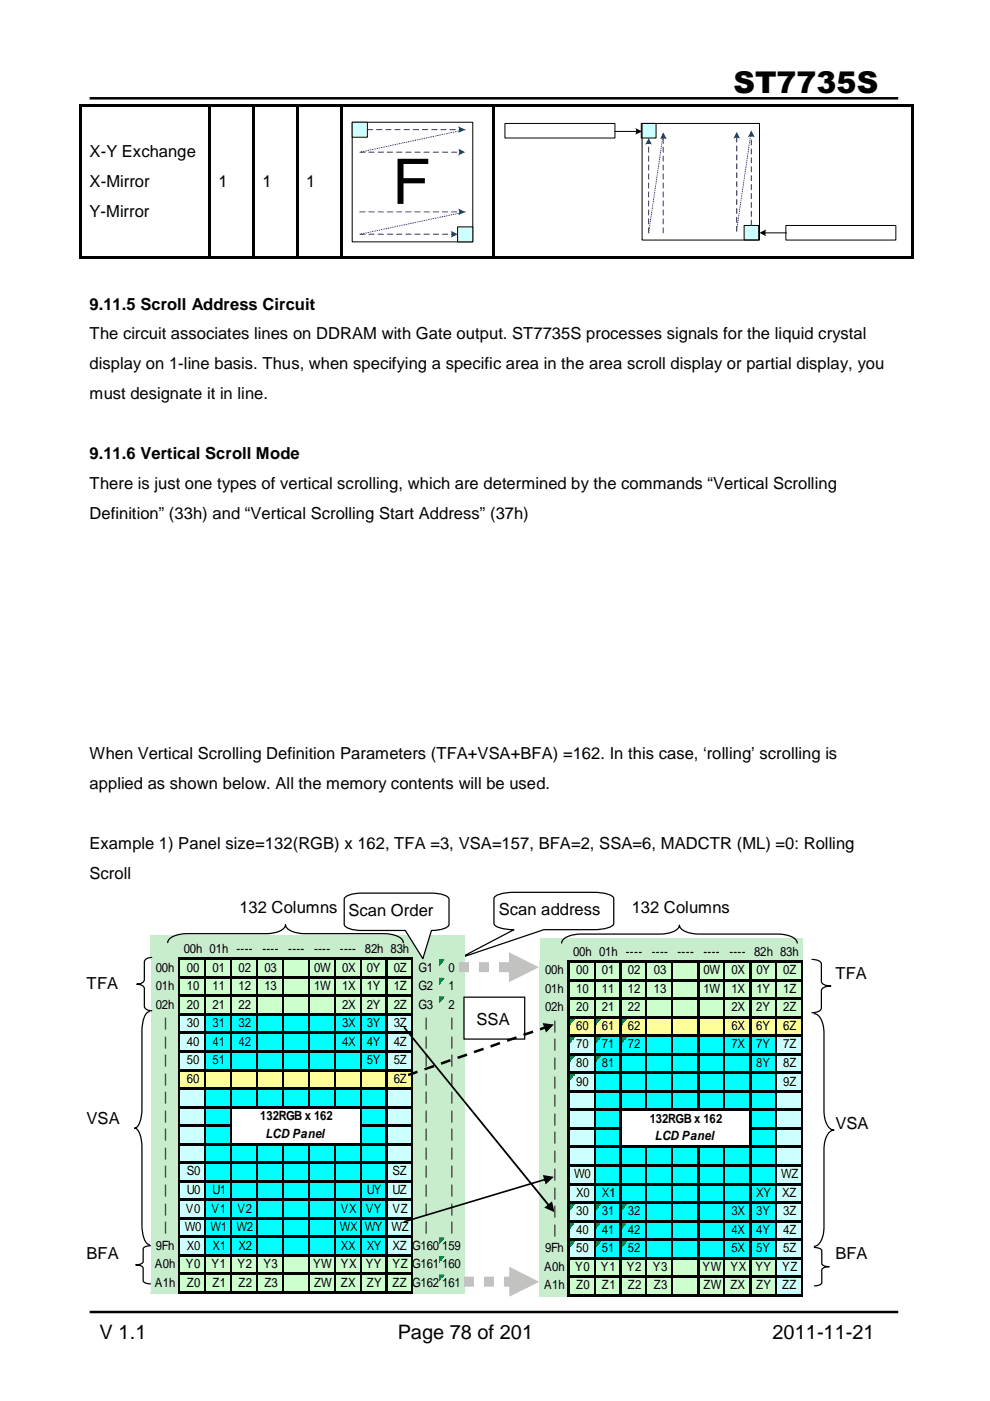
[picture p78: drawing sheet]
<svg xmlns="http://www.w3.org/2000/svg" width="210mm" height="297mm" viewBox="0 0 210 297" stroke-linecap="round" stroke-linejoin="round" font-family="sans-serif">
<defs><g id="words">
<text font-size="6.3" x="155.5" y="19.7">ST7735S</text>
<g font-size="4.2">
<text x="21.1" y="283.9">V 1.1</text>
<text x="84.3" y="283.9">Page 78 of 201</text>
<text x="163.8" y="283.9">2011-11-21</text>
</g>
<g font-size="3.5">
<text x="19" y="33.4">X-Y Exchange</text>
<text x="19" y="39.7">X-Mirror</text>
<text x="46.3" y="39.7">1</text>
<text x="55.6" y="39.7">1</text>
<text x="64.9" y="39.7">1</text>
<text x="19" y="46.1">Y-Mirror</text>
<text x="19" y="65.7">9.11.5 Scroll Address Circuit</text>
<text x="19" y="72">The circuit associates lines on DDRAM with Gate output. ST7735S processes signals for the liquid crystal</text>
<text x="19" y="78.3">display on 1-line basis. Thus, when specifying a specific area in the area scroll display or partial display, you</text>
<text x="19" y="84.7">must designate it in line.</text>
<text x="19" y="97.4">9.11.6 Vertical Scroll Mode</text>
<text x="19" y="103.7">There is just one types of vertical scrolling, which are determined by the commands “Vertical Scrolling</text>
<text x="19" y="110.1">Definition” (33h) and “Vertical Scrolling Start Address” (37h)</text>
<text x="19" y="160.9">When Vertical Scrolling Definition Parameters (TFA+VSA+BFA) =162. In this case, ‘rolling’ scrolling is</text>
<text x="19" y="167.2">applied as shown below. All the memory contents will be used.</text>
<text x="19" y="179.9">Example 1) Panel size=132(RGB) x 162, TFA =3, VSA=157, BFA=2, SSA=6, MADCTR (ML) =0: Rolling</text>
<text x="19" y="186.3">Scroll</text>
<text x="50.8" y="193.6">132 Columns</text>
<text x="73.9" y="194.2">Scan Order</text>
<text x="105.8" y="194.1">Scan address</text>
<text x="133.9" y="193.6">132 Columns</text>
<text x="18.4" y="209.8">TFA</text>
<text x="177.1" y="207.6">TFA</text>
<text x="101" y="217.3">SSA</text>
<text x="18.4" y="238.3">VSA</text>
<text x="177.1" y="239.4">VSA</text>
<text x="18.4" y="266.9">BFA</text>
<text x="177.1" y="266.9">BFA</text>
</g>
<g font-size="2.7">
<text x="38.9" y="202.1">00h 01h ----</text>
<text x="55.6" y="202.1">----</text>
<text x="61.1" y="202.1">----</text>
<text x="66.6" y="202.1">----</text>
<text x="72.1" y="202.1">---- 82h 83h</text>
<text x="121.5" y="202.6">00h 01h ----</text>
<text x="138.2" y="202.6">----</text>
<text x="143.7" y="202.6">----</text>
<text x="149.1" y="202.6">----</text>
<text x="154.6" y="202.6">---- 82h 83h</text>
<text x="33" y="206">00h</text>
<text x="33" y="209.9">01h</text>
<text x="39.6" y="206">00</text>
<text x="39.6" y="209.9">10</text>
<text x="45.1" y="206">01</text>
<text x="45.1" y="209.9">11</text>
<text x="50.6" y="206">02</text>
<text x="50.6" y="209.9">12</text>
<text x="56.1" y="206">03</text>
<text x="56.1" y="209.9">13</text>
<text x="66.6" y="206">0W</text>
<text x="66.6" y="209.9">1W</text>
<text x="72.5" y="206">0X</text>
<text x="72.5" y="209.9">1X</text>
<text x="77.8" y="206">0Y</text>
<text x="77.8" y="209.9">1Y</text>
<text x="83.5" y="206">0Z</text>
<text x="83.5" y="209.9">1Z</text>
<text x="88.7" y="206">G1</text>
<text x="88.7" y="209.9">G2</text>
<text x="95.1" y="206">0</text>
<text x="95.1" y="209.9">1</text>
<text x="115.6" y="206.6">00h</text>
<text x="122.2" y="206.6">00</text>
<text x="127.6" y="206.6">01</text>
<text x="133.1" y="206.6">02</text>
<text x="138.6" y="206.6">03</text>
<text x="149.1" y="206.6">0W</text>
<text x="155.1" y="206.6">0X</text>
<text x="160.4" y="206.6">0Y</text>
<text x="166" y="206.6">0Z</text>
<text x="33" y="213.8">02h</text>
<text x="39.6" y="213.8">20</text>
<text x="45.1" y="213.8">21</text>
<text x="50.6" y="213.8">22</text>
<text x="72.5" y="213.8">2X</text>
<text x="77.8" y="213.8">2Y</text>
<text x="83.5" y="213.8">2Z</text>
<text x="88.7" y="213.8">G3</text>
<text x="95.1" y="213.8">2</text>
<text x="115.6" y="210.5">01h</text>
<text x="115.6" y="214.4">02h</text>
<text x="122.2" y="210.5">10</text>
<text x="122.2" y="214.4">20</text>
<text x="127.6" y="210.5">11</text>
<text x="127.6" y="214.4">21</text>
<text x="133.1" y="210.5">12</text>
<text x="133.1" y="214.4">22</text>
<text x="138.6" y="210.5">13</text>
<text x="149.1" y="210.5">1W</text>
<text x="155.1" y="214.4">2X</text>
<text x="155.1" y="210.5">1X</text>
<text x="160.4" y="214.4">2Y</text>
<text x="160.4" y="210.5">1Y</text>
<text x="166" y="214.4">2Z</text>
<text x="166" y="210.5">1Z</text>
<text x="34.8" y="217.8">|</text>
<text x="34.8" y="221.7">|</text>
<text x="39.6" y="217.8">30</text>
<text x="39.6" y="221.7">40</text>
<text x="45.1" y="217.8">31</text>
<text x="45.1" y="221.7">41</text>
<text x="50.6" y="217.8">32</text>
<text x="50.6" y="221.7">42</text>
<text x="72.5" y="217.8">3X</text>
<text x="72.5" y="221.7">4X</text>
<text x="77.8" y="217.8">3Y</text>
<text x="77.8" y="221.7">4Y</text>
<text x="83.5" y="217.8">3Z</text>
<text x="83.5" y="221.7">4Z</text>
<text x="90" y="217.8">|</text>
<text x="90" y="221.7">|</text>
<text x="95.5" y="217.8">|</text>
<text x="95.5" y="221.7">|</text>
<text x="117.3" y="218.4">|</text>
<text x="122.2" y="218.4">60</text>
<text x="127.6" y="218.4">61</text>
<text x="133.1" y="218.4">62</text>
<text x="155.1" y="218.4">6X</text>
<text x="160.4" y="218.4">6Y</text>
<text x="166" y="218.4">6Z</text>
<text x="34.8" y="225.6">|</text>
<text x="39.6" y="225.6">50</text>
<text x="45.1" y="225.6">51</text>
<text x="77.8" y="225.6">5Y</text>
<text x="83.5" y="225.6">5Z</text>
<text x="90" y="225.6">|</text>
<text x="95.5" y="225.6">|</text>
<text x="117.3" y="222.3">|</text>
<text x="117.3" y="226.2">|</text>
<text x="122.2" y="222.3">70</text>
<text x="122.2" y="226.2">80</text>
<text x="127.6" y="222.3">71</text>
<text x="127.6" y="226.2">81</text>
<text x="133.1" y="222.3">72</text>
<text x="155.1" y="222.3">7X</text>
<text x="160.4" y="222.3">7Y</text>
<text x="160.4" y="226.2">8Y</text>
<text x="166" y="222.3">7Z</text>
<text x="166" y="226.2">8Z</text>
<text x="34.8" y="229.6">|</text>
<text x="34.8" y="233.5">|</text>
<text x="39.6" y="229.6">60</text>
<text x="83.5" y="229.6">6Z</text>
<text x="90" y="233.5">|</text>
<text x="90" y="229.6">|</text>
<text x="95.5" y="233.5">|</text>
<text x="95.5" y="229.6">|</text>
<text x="117.3" y="230.2">|</text>
<text x="122.2" y="230.2">90</text>
<text x="166" y="230.2">9Z</text>
<text x="34.8" y="237.4">|</text>
<text x="55.2" y="237.5">132RGB x 162</text>
<text x="90" y="237.4">|</text>
<text x="95.5" y="237.4">|</text>
<text x="117.3" y="234.1">|</text>
<text x="117.3" y="238">|</text>
<text x="137.8" y="238.1">132RGB x 162</text>
<text x="34.8" y="241.3">|</text>
<text x="34.8" y="245.3">|</text>
<text x="56.3" y="241.2">LCD Panel</text>
<text x="90" y="241.3">|</text>
<text x="90" y="245.3">|</text>
<text x="95.5" y="241.3">|</text>
<text x="95.5" y="245.3">|</text>
<text x="117.3" y="241.9">|</text>
<text x="117.3" y="245.9">|</text>
<text x="138.9" y="241.8">LCD Panel</text>
<text x="34.8" y="249.2">|</text>
<text x="39.6" y="249.2">S0</text>
<text x="83.2" y="249.2">SZ</text>
<text x="90" y="249.2">|</text>
<text x="95.5" y="249.2">|</text>
<text x="117.3" y="249.8">|</text>
<text x="121.7" y="249.8">W0</text>
<text x="165.6" y="249.8">WZ</text>
<text x="34.8" y="253.2">|</text>
<text x="34.8" y="257.1">|</text>
<text x="39.4" y="257.1">V0</text>
<text x="39.6" y="253.2">U0</text>
<text x="44.9" y="257.1">V1</text>
<text x="45.1" y="253.2">U1</text>
<text x="50.3" y="257.1">V2</text>
<text x="72.3" y="257.1">VX</text>
<text x="77.6" y="257.1">VY</text>
<text x="77.8" y="253.2">UY</text>
<text x="83.2" y="257.1">VZ</text>
<text x="83.2" y="253.2">UZ</text>
<text x="90" y="257.1">|</text>
<text x="90" y="253.2">|</text>
<text x="95.5" y="257.1">|</text>
<text x="95.5" y="253.2">|</text>
<text x="117.3" y="253.7">|</text>
<text x="117.3" y="257.7">|</text>
<text x="122.2" y="253.7">X0</text>
<text x="122.2" y="257.7">30</text>
<text x="127.6" y="253.7">X1</text>
<text x="127.6" y="257.7">31</text>
<text x="133.1" y="257.7">32</text>
<text x="155.1" y="257.7">3X</text>
<text x="160.4" y="257.7">3Y</text>
<text x="160.4" y="253.7">XY</text>
<text x="165.8" y="253.7">XZ</text>
<text x="166" y="257.7">3Z</text>
<text x="34.8" y="261">|</text>
<text x="39.2" y="261">W0</text>
<text x="44.7" y="261">W1</text>
<text x="50.1" y="261">W2</text>
<text x="72.1" y="261">WX WY</text>
<text x="83" y="261">WZ</text>
<text x="90" y="261">|</text>
<text x="95.5" y="261">|</text>
<text x="117.3" y="261.6">|</text>
<text x="122.2" y="261.6">40</text>
<text x="127.6" y="261.6">41</text>
<text x="133.1" y="261.6">42</text>
<text x="155.1" y="261.6">4X</text>
<text x="160.4" y="261.6">4Y</text>
<text x="166" y="261.6">4Z</text>
<text x="32.8" y="268.9">A0h</text>
<text x="33" y="264.9">9Fh</text>
<text x="39.4" y="268.9">Y0</text>
<text x="39.6" y="264.9">X0</text>
<text x="44.9" y="268.9">Y1</text>
<text x="45.1" y="264.9">X1</text>
<text x="50.3" y="268.9">Y2</text>
<text x="50.6" y="264.9">X2</text>
<text x="55.8" y="268.9">Y3</text>
<text x="66.4" y="268.9">YW YX</text>
<text x="72.3" y="264.9">XX</text>
<text x="77.6" y="268.9">YY</text>
<text x="77.8" y="264.9">XY</text>
<text x="83.2" y="264.9">XZ</text>
<text x="83.2" y="268.9">YZ</text>
<text x="87.4" y="264.9">G160</text>
<text x="87.4" y="268.9">G161</text>
<text x="93.8" y="264.9">159</text>
<text x="93.8" y="268.9">160</text>
<text x="115.4" y="269.5">A0h</text>
<text x="115.6" y="265.5">9Fh</text>
<text x="121.9" y="269.5">Y0</text>
<text x="122.2" y="265.5">50</text>
<text x="127.4" y="269.5">Y1</text>
<text x="127.6" y="265.5">51</text>
<text x="132.9" y="269.5">Y2</text>
<text x="133.1" y="265.5">52</text>
<text x="138.4" y="269.5">Y3</text>
<text x="148.9" y="269.5">YW YX</text>
<text x="155.1" y="265.5">5X</text>
<text x="160.2" y="269.5">YY</text>
<text x="160.4" y="265.5">5Y</text>
<text x="165.8" y="269.5">YZ</text>
<text x="166" y="265.5">5Z</text>
<text x="32.8" y="272.8">A1h</text>
<text x="39.6" y="272.8">Z0</text>
<text x="45.1" y="272.8">Z1</text>
<text x="50.6" y="272.8">Z2</text>
<text x="56.1" y="272.8">Z3</text>
<text x="66.6" y="272.8">ZW ZX</text>
<text x="77.8" y="272.8">ZY</text>
<text x="83.2" y="272.8">ZZ</text>
<text x="87.4" y="272.8">G162</text>
<text x="93.8" y="272.8">161</text>
<text x="115.4" y="273.4">A1h</text>
<text x="122.2" y="273.4">Z0</text>
<text x="127.6" y="273.4">Z1</text>
<text x="133.1" y="273.4">Z2</text>
<text x="138.6" y="273.4">Z3</text>
<text x="149.1" y="273.4">ZW ZX</text>
<text x="160.4" y="273.4">ZY</text>
<text x="165.8" y="273.4">ZZ</text>
</g>
</g></defs>
<path d="M19 20.8h171.4M19 278.2h171.4" fill="none" stroke="#010101" stroke-width=".53"/>
<path d="M104.8 190.2a6.2 6.2 0 0 1 4.2-1h17.9a5.5 5.5 0 0 1 3.1 1l.1 .3v5.3a1.79 1.79 0 0 1-1.6 1l-2.6 .3h-10.6l-17.7 6 11.4-6h-1a5.4 5.4 0 0 1-3.2-1l-.1-.3z" fill-rule="evenodd" fill="#fff"/>
<path d="M104.8 190.2a6.2 6.2 0 0 1 4.2-1h17.9a5.5 5.5 0 0 1 3.1 1l.1 .3v5.3a1.79 1.79 0 0 1-1.6 1l-2.6 .3h-10.6l-17.7 6 11.4-6h-1a5.4 5.4 0 0 1-3.2-1l-.1-.3z" fill="none" stroke="#010101" stroke-width=".26"/>
<path d="M74.7 25.9h25.5v25.4h-25.5z" fill="none" stroke="#010101" stroke-width=".21"/>
<path d="M74.7 25.9h3.2v3.2h-3.2z" fill-rule="evenodd" fill="#cff"/>
<path d="M74.7 25.9h3.2v3.2h-3.2z" fill="none" stroke="#010101" stroke-width=".21"/>
<path d="M97 48.1h3.2v3.2h-3.2z" fill-rule="evenodd" fill="#cff"/>
<path d="M97 48.1h3.2v3.2h-3.2z" fill="none" stroke="#010101" stroke-width=".21"/>
<path d="M84.3 33.7h6.5v1.1h-5.2v3h4.5v1.1h-4.5v4.3h-1.3z" fill="#010101"/>
<path d="M77.9 27.5h19.6" fill="none" stroke="#0101ff" stroke-width=".21" stroke-dasharray="1.1 .8"/>
<path d="M97.2 26.8l1.4 .7-1.4 .7a1.45 1.45 0 0 0 0-1.4z" fill-rule="evenodd" fill="#0101ff"/>
<path d="M76.3 32.3h21.2" fill="none" stroke="#0101ff" stroke-width=".21" stroke-dasharray="1.1 .8"/>
<path d="M97.2 31.5l1.4 .8-1.4 .7a1.54 1.54 0 0 0 0-1.5z" fill-rule="evenodd" fill="#0101ff"/>
<path d="M76.3 44.9h21.2" fill="none" stroke="#0101ff" stroke-width=".21" stroke-dasharray="1.1 .8"/>
<path d="M97.2 44.2l1.4 .7-1.4 .7a1.45 1.45 0 0 0 0-1.4z" fill-rule="evenodd" fill="#0101ff"/>
<path d="M76.3 49.7h19.6" fill="none" stroke="#0101ff" stroke-width=".21" stroke-dasharray="1.1 .8"/>
<path d="M95.6 48.9l1.4 .8-1.4 .7 .1-.7z" fill-rule="evenodd" fill="#0101ff"/>
<path d="M98.6 27.5l-22.3 4.8M98.6 44.9l-22.3 4.8" fill="none" stroke="#0101ff" stroke-width=".21" stroke-dasharray=".2 .3"/>
<path d="M136 26.2h3.1v3.1h-3.1z" fill-rule="evenodd" fill="#cff"/>
<path d="M136 26.2h3.1v3.1h-3.1z" fill="none" stroke="#010101" stroke-width=".21"/>
<path d="M157.8 47.8h3.1v3.1h-3.1z" fill-rule="evenodd" fill="#cff"/>
<path d="M157.8 47.8h3.1v3.1h-3.1z" fill="none" stroke="#010101" stroke-width=".21"/>
<path d="M156.2 49.1v-20.1" fill="none" stroke="#0101ff" stroke-width=".21" stroke-dasharray="1.1 .8"/>
<path d="M156.2 28l.7 1.4a1.45 1.45 0 0 0-1.4 0z" fill-rule="evenodd" fill="#0101ff"/>
<path d="M140.6 49.4v-20.2" fill="none" stroke="#0101ff" stroke-width=".21" stroke-dasharray="1.1 .8"/>
<path d="M140.6 28.1l.7 1.4-.7-.1-.7 .1z" fill-rule="evenodd" fill="#0101ff"/>
<path d="M156.2 48.7l3.1-21" fill="none" stroke="#0101ff" stroke-width=".21" stroke-dasharray=".2 .3"/>
<path d="M107.1 26.2h23.3v3.1h-23.3z" fill-rule="evenodd" fill="#fff"/>
<path d="M107.1 26.2h23.3v3.1h-23.3z" fill="none" stroke="#010101" stroke-width=".21"/>
<path d="M166.6 47.8h23.3v3.1h-23.3z" fill-rule="evenodd" fill="#fff"/>
<path d="M130.4 27.9h4.7M166.6 47.8h23.3v3.1h-23.3z" fill="none" stroke="#010101" stroke-width=".21"/>
<path d="M134.7 27.1l1.4 .8-1.4 .6a1.38 1.38 0 0 0 0-1.4z" fill-rule="evenodd" fill="#010101"/>
<path d="M159.3 47.8v-19" fill="none" stroke="#0101ff" stroke-width=".21" stroke-dasharray="1.1 .8"/>
<path d="M159.3 27.7l.7 1.4-.7-.2-.7 .2z" fill-rule="evenodd" fill="#0101ff"/>
<path d="M137.5 49.4v-19.1" fill="none" stroke="#0101ff" stroke-width=".21" stroke-dasharray="1.1 .8"/>
<path d="M137.5 29.3l.8 1.4-.8-.2-.7 .2z" fill-rule="evenodd" fill="#0101ff"/>
<path d="M137.5 49.4l3.1-21.1" fill="none" stroke="#0101ff" stroke-width=".21" stroke-dasharray=".2 .3"/>
<path d="M162.1 49.4h4.6" fill="none" stroke="#010101" stroke-width=".21"/>
<path d="M161 49.4l1.4-.7-.1 .7 .1 .7z" fill-rule="evenodd" fill="#010101"/>
<path d="M136.1 26.2h24.9v24.7h-24.9z" fill="none" stroke="#010101" stroke-width=".21"/>
<g fill="#000">
<path d="M16.8 22h.6v.6h-.6zM16.8 22h.6v.5h-.6zM17.4 22h26.8v.5h-26.8zM44.2 22.5l.5 .1zM44.2 22h.5v.5h-.5zM44.7 22h8.8v.5h-8.8zM53.5 22.5l.5 .1zM53.5 22h.5v.5h-.5zM54 22h8.8v.5h-8.8zM62.8 22.5l.5 .1zM62.8 22h.5v.5h-.5zM63.3 22h8.8v.5h-8.8z"/>
<path d="M72.1 22.5l.5 .1zM72.1 22h.5v.5h-.5zM72.6 22h31.9v.5h-31.9zM104.5 22.5l.5 .1zM104.5 22h.5v.5h-.5zM105 22h88.2v.5h-88.2zM193.2 22h.5v.6h-.5zM193.2 22h.5v.5h-.5zM16.8 22.6h.6v31.7h-.6zM16.8 54.3h.6v.5h-.6zM17.4 54.3h26.8v.5h-26.8zM44.2 22.6h.5v31.7h-.5z"/>
<path d="M44.2 54.3h.5v.5h-.5zM44.7 54.3h8.8v.5h-8.8zM53.5 22.6h.5v31.7h-.5zM53.5 54.3h.5v.5h-.5zM54 54.3h8.8v.5h-8.8zM62.8 22.6h.5v31.7h-.5zM62.8 54.3h.5v.5h-.5zM63.3 54.3h8.8v.5h-8.8zM72.1 22.6h.5v31.7h-.5zM72.1 54.3h.5v.5h-.5zM72.6 54.3h31.9v.5h-31.9zM104.5 22.6h.5v31.7h-.5z"/>
<path d="M104.5 54.3h.5v.5h-.5zM105 54.3h88.2v.5h-88.2zM193.2 22.6h.5v31.7h-.5zM193.2 54.3h.5v.5h-.5z"/>
</g>
<g fill="#c7edcc">
<path d="M114.5 199h55.7v5.1h-55.7z"/>
<path d="M114.5 203.9h6.4v12h-6.4z"/>
</g>
<path d="M120.6 203.9h49.6v12h-49.6z" fill="#cfc"/>
<path d="M170.1 203.9v12" fill="none" stroke="#c7edcc" stroke-width=".21"/>
<path d="M114.5 215.6h6.4v4.2h-6.4z" fill="#c7edcc"/>
<path d="M120.6 215.6h49.6v4.2h-49.6z" fill="#ffff9a"/>
<path d="M170.1 215.6v4.2" fill="none" stroke="#c7edcc" stroke-width=".21"/>
<path d="M120.8 215.9h1.1" fill="none" stroke="#008000" stroke-width=".21"/>
<path d="M120.9 215.9h1v.3h-1z" fill="#008000"/>
<path d="M120.8 216.2h.9" fill="none" stroke="#008000" stroke-width=".21"/>
<path d="M120.9 216.2h.8v.2h-.8z" fill="#008000"/>
<path d="M120.8 216.4h.7" fill="none" stroke="#008000" stroke-width=".21"/>
<path d="M120.9 216.4h.6v.3h-.6z" fill="#008000"/>
<path d="M120.8 216.6h.4" fill="none" stroke="#008000" stroke-width=".21"/>
<path d="M120.9 216.7h.4v.2h-.4z" fill="#008000"/>
<path d="M120.8 216.9h.2" fill="none" stroke="#008000" stroke-width=".21"/>
<path d="M120.9 216.9h.2v.2h-.2z" fill="#008000"/>
<path d="M126.3 215.9h1.1" fill="none" stroke="#008000" stroke-width=".21"/>
<path d="M126.3 215.9h1.1v.3h-1.1z" fill="#008000"/>
<path d="M126.3 216.2h.9" fill="none" stroke="#008000" stroke-width=".21"/>
<path d="M126.3 216.2h.9v.2h-.9z" fill="#008000"/>
<path d="M126.3 216.4h.7" fill="none" stroke="#008000" stroke-width=".21"/>
<path d="M126.3 216.4h.7v.3h-.7z" fill="#008000"/>
<path d="M126.3 216.6h.4" fill="none" stroke="#008000" stroke-width=".21"/>
<path d="M126.3 216.7h.4v.2h-.4z" fill="#008000"/>
<path d="M126.3 216.9h.2" fill="none" stroke="#008000" stroke-width=".21"/>
<path d="M126.3 216.9h.2v.2h-.2z" fill="#008000"/>
<path d="M131.8 215.9h1.1" fill="none" stroke="#008000" stroke-width=".21"/>
<path d="M131.8 215.9h1.1v.3h-1.1z" fill="#008000"/>
<path d="M131.8 216.2h.9" fill="none" stroke="#008000" stroke-width=".21"/>
<path d="M131.8 216.2h.9v.2h-.9z" fill="#008000"/>
<path d="M131.8 216.4h.7" fill="none" stroke="#008000" stroke-width=".21"/>
<path d="M131.8 216.4h.7v.3h-.7z" fill="#008000"/>
<path d="M131.8 216.6h.4" fill="none" stroke="#008000" stroke-width=".21"/>
<path d="M131.8 216.7h.4v.2h-.4z" fill="#008000"/>
<path d="M131.8 216.9h.2" fill="none" stroke="#008000" stroke-width=".21"/>
<path d="M131.8 216.9h.2v.2h-.2z" fill="#008000"/>
<path d="M114.5 219.6h6.4v4.2h-6.4z" fill="#c7edcc"/>
<path d="M120.6 219.6h5.7v4.2h-5.7z" fill="#cff"/>
<path d="M126.1 219.6h38.6v4.2h-38.6z" fill="#0ff"/>
<path d="M164.5 219.6h5.7v4.2h-5.7z" fill="#cff"/>
<path d="M170.1 219.6v4.2" fill="none" stroke="#c7edcc" stroke-width=".21"/>
<path d="M120.8 219.8h1.1" fill="none" stroke="#008000" stroke-width=".21"/>
<path d="M120.9 219.8h1v.3h-1z" fill="#008000"/>
<path d="M120.8 220.1h.9" fill="none" stroke="#008000" stroke-width=".21"/>
<path d="M120.9 220.1h.8v.2h-.8z" fill="#008000"/>
<path d="M120.8 220.3h.7" fill="none" stroke="#008000" stroke-width=".21"/>
<path d="M120.9 220.3h.6v.3h-.6z" fill="#008000"/>
<path d="M120.8 220.6h.4" fill="none" stroke="#008000" stroke-width=".21"/>
<path d="M120.9 220.6h.4v.2h-.4z" fill="#008000"/>
<path d="M120.8 220.8h.2" fill="none" stroke="#008000" stroke-width=".21"/>
<path d="M120.9 220.8h.2v.3h-.2z" fill="#008000"/>
<path d="M126.3 219.8h1.1" fill="none" stroke="#008000" stroke-width=".21"/>
<path d="M126.3 219.8h1.1v.3h-1.1z" fill="#008000"/>
<path d="M126.3 220.1h.9" fill="none" stroke="#008000" stroke-width=".21"/>
<path d="M126.3 220.1h.9v.2h-.9z" fill="#008000"/>
<path d="M126.3 220.3h.7" fill="none" stroke="#008000" stroke-width=".21"/>
<path d="M126.3 220.3h.7v.3h-.7z" fill="#008000"/>
<path d="M126.3 220.6h.4" fill="none" stroke="#008000" stroke-width=".21"/>
<path d="M126.3 220.6h.4v.2h-.4z" fill="#008000"/>
<path d="M126.3 220.8h.2" fill="none" stroke="#008000" stroke-width=".21"/>
<path d="M126.3 220.8h.2v.3h-.2z" fill="#008000"/>
<path d="M131.8 219.8h1.1" fill="none" stroke="#008000" stroke-width=".21"/>
<path d="M131.8 219.8h1.1v.3h-1.1z" fill="#008000"/>
<path d="M131.8 220.1h.9" fill="none" stroke="#008000" stroke-width=".21"/>
<path d="M131.8 220.1h.9v.2h-.9z" fill="#008000"/>
<path d="M131.8 220.3h.7" fill="none" stroke="#008000" stroke-width=".21"/>
<path d="M131.8 220.3h.7v.3h-.7z" fill="#008000"/>
<path d="M131.8 220.6h.4" fill="none" stroke="#008000" stroke-width=".21"/>
<path d="M131.8 220.6h.4v.2h-.4z" fill="#008000"/>
<path d="M131.8 220.8h.2" fill="none" stroke="#008000" stroke-width=".21"/>
<path d="M131.8 220.8h.2v.3h-.2z" fill="#008000"/>
<path d="M114.5 223.5h6.4v4.2h-6.4z" fill="#c7edcc"/>
<path d="M120.6 223.5h5.7v4.2h-5.7z" fill="#cff"/>
<path d="M126.1 223.5h38.6v4.2h-38.6z" fill="#0ff"/>
<path d="M164.5 223.5h5.7v4.2h-5.7z" fill="#cff"/>
<path d="M170.1 223.5v4.2" fill="none" stroke="#c7edcc" stroke-width=".21"/>
<path d="M120.8 223.7h1.1" fill="none" stroke="#008000" stroke-width=".21"/>
<path d="M120.9 223.8h1v.2h-1z" fill="#008000"/>
<path d="M120.8 224h.9" fill="none" stroke="#008000" stroke-width=".21"/>
<path d="M120.9 224h.8v.3h-.8z" fill="#008000"/>
<path d="M120.8 224.2h.7" fill="none" stroke="#008000" stroke-width=".21"/>
<path d="M120.9 224.3h.6v.2h-.6z" fill="#008000"/>
<path d="M120.8 224.5h.4" fill="none" stroke="#008000" stroke-width=".21"/>
<path d="M120.9 224.5h.4v.3h-.4z" fill="#008000"/>
<path d="M120.8 224.8h.2" fill="none" stroke="#008000" stroke-width=".21"/>
<path d="M120.9 224.8h.2v.2h-.2z" fill="#008000"/>
<path d="M126.3 223.7h1.1" fill="none" stroke="#008000" stroke-width=".21"/>
<path d="M126.3 223.8h1.1v.2h-1.1z" fill="#008000"/>
<path d="M126.3 224h.9" fill="none" stroke="#008000" stroke-width=".21"/>
<path d="M126.3 224h.9v.3h-.9z" fill="#008000"/>
<path d="M126.3 224.2h.7" fill="none" stroke="#008000" stroke-width=".21"/>
<path d="M126.3 224.3h.7v.2h-.7z" fill="#008000"/>
<path d="M126.3 224.5h.4" fill="none" stroke="#008000" stroke-width=".21"/>
<path d="M126.3 224.5h.4v.3h-.4z" fill="#008000"/>
<path d="M126.3 224.8h.2" fill="none" stroke="#008000" stroke-width=".21"/>
<path d="M126.3 224.8h.2v.2h-.2z" fill="#008000"/>
<path d="M114.5 227.5h6.4v4.2h-6.4z" fill="#c7edcc"/>
<path d="M120.6 227.5h5.7v4.2h-5.7z" fill="#cff"/>
<path d="M126.1 227.5h38.6v4.2h-38.6z" fill="#0ff"/>
<path d="M164.5 227.5h5.7v4.2h-5.7z" fill="#cff"/>
<path d="M170.1 227.5v4.2" fill="none" stroke="#c7edcc" stroke-width=".21"/>
<path d="M120.8 227.7h1.1" fill="none" stroke="#008000" stroke-width=".21"/>
<path d="M120.9 227.7h1v.3h-1z" fill="#008000"/>
<path d="M120.8 227.9h.9" fill="none" stroke="#008000" stroke-width=".21"/>
<path d="M120.9 228h.8v.2h-.8z" fill="#008000"/>
<path d="M120.8 228.2h.7" fill="none" stroke="#008000" stroke-width=".21"/>
<path d="M120.9 228.2h.6v.2h-.6z" fill="#008000"/>
<path d="M120.8 228.4h.4" fill="none" stroke="#008000" stroke-width=".21"/>
<path d="M120.9 228.4h.4v.3h-.4z" fill="#008000"/>
<path d="M120.8 228.6h.2" fill="none" stroke="#008000" stroke-width=".21"/>
<path d="M120.9 228.7h.2v.2h-.2z" fill="#008000"/>
<path d="M114.5 231.4h6.4v4.1h-6.4z" fill="#c7edcc"/>
<path d="M120.6 231.4h5.7v4.1h-5.7z" fill="#cff"/>
<path d="M126.1 231.4h38.6v4.1h-38.6z" fill="#0ff"/>
<path d="M164.5 231.4h5.7v4.1h-5.7z" fill="#cff"/>
<path d="M170.1 231.4v4.1" fill="none" stroke="#c7edcc" stroke-width=".21"/>
<path d="M114.5 235.3h6.4v8.1h-6.4z" fill="#c7edcc"/>
<path d="M120.6 235.3h5.7v8.1h-5.7z" fill="#cff"/>
<g fill="#0ff">
<path d="M126.1 235.3h5.7v8.1h-5.7z"/>
<path d="M159 235.3h5.7v8.1h-5.7z"/>
</g>
<path d="M164.5 235.3h5.7v8.1h-5.7z" fill="#cff"/>
<path d="M170.1 235.3v8.1" fill="none" stroke="#c7edcc" stroke-width=".21"/>
<path d="M114.5 243.2h6.4v16h-6.4z" fill="#c7edcc"/>
<path d="M120.6 243.2h5.7v16h-5.7z" fill="#cff"/>
<path d="M126.1 243.2h38.6v16h-38.6z" fill="#0ff"/>
<path d="M164.5 243.2h5.7v16h-5.7z" fill="#cff"/>
<path d="M170.1 243.2v16" fill="none" stroke="#c7edcc" stroke-width=".21"/>
<path d="M120.8 255.2h1.1" fill="none" stroke="#008000" stroke-width=".21"/>
<path d="M120.9 255.2h1v.2h-1z" fill="#008000"/>
<path d="M120.8 255.4h.9" fill="none" stroke="#008000" stroke-width=".21"/>
<path d="M120.9 255.4h.8v.3h-.8z" fill="#008000"/>
<path d="M120.8 255.7h.7" fill="none" stroke="#008000" stroke-width=".21"/>
<path d="M120.9 255.7h.6v.2h-.6z" fill="#008000"/>
<path d="M120.8 255.9h.4" fill="none" stroke="#008000" stroke-width=".21"/>
<path d="M120.9 255.9h.4v.3h-.4z" fill="#008000"/>
<path d="M120.8 256.2h.2" fill="none" stroke="#008000" stroke-width=".21"/>
<path d="M120.9 256.2h.2v.3h-.2z" fill="#008000"/>
<path d="M126.3 255.2h1.1" fill="none" stroke="#008000" stroke-width=".21"/>
<path d="M126.3 255.2h1.1v.2h-1.1z" fill="#008000"/>
<path d="M126.3 255.4h.9" fill="none" stroke="#008000" stroke-width=".21"/>
<path d="M126.3 255.4h.9v.3h-.9z" fill="#008000"/>
<path d="M126.3 255.7h.7" fill="none" stroke="#008000" stroke-width=".21"/>
<path d="M126.3 255.7h.7v.2h-.7z" fill="#008000"/>
<path d="M126.3 255.9h.4" fill="none" stroke="#008000" stroke-width=".21"/>
<path d="M126.3 255.9h.4v.3h-.4z" fill="#008000"/>
<path d="M126.3 256.2h.2" fill="none" stroke="#008000" stroke-width=".21"/>
<path d="M126.3 256.2h.2v.3h-.2z" fill="#008000"/>
<path d="M131.8 255.2h1.1" fill="none" stroke="#008000" stroke-width=".21"/>
<path d="M131.8 255.2h1.1v.2h-1.1z" fill="#008000"/>
<path d="M131.8 255.4h.9" fill="none" stroke="#008000" stroke-width=".21"/>
<path d="M131.8 255.4h.9v.3h-.9z" fill="#008000"/>
<path d="M131.8 255.7h.7" fill="none" stroke="#008000" stroke-width=".21"/>
<path d="M131.8 255.7h.7v.2h-.7z" fill="#008000"/>
<path d="M131.8 255.9h.4" fill="none" stroke="#008000" stroke-width=".21"/>
<path d="M131.8 255.9h.4v.3h-.4z" fill="#008000"/>
<path d="M131.8 256.2h.2" fill="none" stroke="#008000" stroke-width=".21"/>
<path d="M131.8 256.2h.2v.3h-.2z" fill="#008000"/>
<path d="M114.5 258.9h6.4v4.2h-6.4z" fill="#c7edcc"/>
<path d="M120.6 258.9h5.7v4.2h-5.7z" fill="#cff"/>
<path d="M126.1 258.9h38.6v4.2h-38.6z" fill="#0ff"/>
<path d="M164.5 258.9h5.7v4.2h-5.7z" fill="#cff"/>
<path d="M170.1 258.9v4.2" fill="none" stroke="#c7edcc" stroke-width=".21"/>
<path d="M120.8 259.1h1.1" fill="none" stroke="#008000" stroke-width=".21"/>
<path d="M120.9 259.2h1v.2h-1z" fill="#008000"/>
<path d="M120.8 259.4h.9" fill="none" stroke="#008000" stroke-width=".21"/>
<path d="M120.9 259.4h.8v.2h-.8z" fill="#008000"/>
<path d="M120.8 259.6h.7" fill="none" stroke="#008000" stroke-width=".21"/>
<path d="M120.9 259.6h.6v.3h-.6z" fill="#008000"/>
<path d="M120.8 259.8h.4" fill="none" stroke="#008000" stroke-width=".21"/>
<path d="M120.9 259.9h.4v.2h-.4z" fill="#008000"/>
<path d="M120.8 260.1h.2" fill="none" stroke="#008000" stroke-width=".21"/>
<path d="M120.9 260.1h.2v.3h-.2z" fill="#008000"/>
<path d="M126.3 259.1h1.1" fill="none" stroke="#008000" stroke-width=".21"/>
<path d="M126.3 259.2h1.1v.2h-1.1z" fill="#008000"/>
<path d="M126.3 259.4h.9" fill="none" stroke="#008000" stroke-width=".21"/>
<path d="M126.3 259.4h.9v.2h-.9z" fill="#008000"/>
<path d="M126.3 259.6h.7" fill="none" stroke="#008000" stroke-width=".21"/>
<path d="M126.3 259.6h.7v.3h-.7z" fill="#008000"/>
<path d="M126.3 259.8h.4" fill="none" stroke="#008000" stroke-width=".21"/>
<path d="M126.3 259.9h.4v.2h-.4z" fill="#008000"/>
<path d="M126.3 260.1h.2" fill="none" stroke="#008000" stroke-width=".21"/>
<path d="M126.3 260.1h.2v.3h-.2z" fill="#008000"/>
<path d="M131.8 259.1h1.1" fill="none" stroke="#008000" stroke-width=".21"/>
<path d="M131.8 259.2h1.1v.2h-1.1z" fill="#008000"/>
<path d="M131.8 259.4h.9" fill="none" stroke="#008000" stroke-width=".21"/>
<path d="M131.8 259.4h.9v.2h-.9z" fill="#008000"/>
<path d="M131.8 259.6h.7" fill="none" stroke="#008000" stroke-width=".21"/>
<path d="M131.8 259.6h.7v.3h-.7z" fill="#008000"/>
<path d="M131.8 259.8h.4" fill="none" stroke="#008000" stroke-width=".21"/>
<path d="M131.8 259.9h.4v.2h-.4z" fill="#008000"/>
<path d="M131.8 260.1h.2" fill="none" stroke="#008000" stroke-width=".21"/>
<path d="M131.8 260.1h.2v.3h-.2z" fill="#008000"/>
<path d="M114.5 262.8h6.4v4.2h-6.4z" fill="#c7edcc"/>
<path d="M120.6 262.8h5.7v4.2h-5.7z" fill="#cff"/>
<path d="M126.1 262.8h38.6v4.2h-38.6z" fill="#0ff"/>
<path d="M164.5 262.8h5.7v4.2h-5.7z" fill="#cff"/>
<path d="M170.1 262.8v4.2" fill="none" stroke="#c7edcc" stroke-width=".21"/>
<path d="M120.8 263.1h1.1" fill="none" stroke="#008000" stroke-width=".21"/>
<path d="M120.9 263.1h1v.2h-1z" fill="#008000"/>
<path d="M120.8 263.3h.9" fill="none" stroke="#008000" stroke-width=".21"/>
<path d="M120.9 263.3h.8v.3h-.8z" fill="#008000"/>
<path d="M120.8 263.6h.7" fill="none" stroke="#008000" stroke-width=".21"/>
<path d="M120.9 263.6h.6v.2h-.6z" fill="#008000"/>
<path d="M120.8 263.8h.4" fill="none" stroke="#008000" stroke-width=".21"/>
<path d="M120.9 263.8h.4v.3h-.4z" fill="#008000"/>
<path d="M120.8 264h.2" fill="none" stroke="#008000" stroke-width=".21"/>
<path d="M120.9 264.1h.2v.2h-.2z" fill="#008000"/>
<path d="M126.3 263.1h1.1" fill="none" stroke="#008000" stroke-width=".21"/>
<path d="M126.3 263.1h1.1v.2h-1.1z" fill="#008000"/>
<path d="M126.3 263.3h.9" fill="none" stroke="#008000" stroke-width=".21"/>
<path d="M126.3 263.3h.9v.3h-.9z" fill="#008000"/>
<path d="M126.3 263.6h.7" fill="none" stroke="#008000" stroke-width=".21"/>
<path d="M126.3 263.6h.7v.2h-.7z" fill="#008000"/>
<path d="M126.3 263.8h.4" fill="none" stroke="#008000" stroke-width=".21"/>
<path d="M126.3 263.8h.4v.3h-.4z" fill="#008000"/>
<path d="M126.3 264h.2" fill="none" stroke="#008000" stroke-width=".21"/>
<path d="M126.3 264.1h.2v.2h-.2z" fill="#008000"/>
<path d="M131.8 263.1h1.1" fill="none" stroke="#008000" stroke-width=".21"/>
<path d="M131.8 263.1h1.1v.2h-1.1z" fill="#008000"/>
<path d="M131.8 263.3h.9" fill="none" stroke="#008000" stroke-width=".21"/>
<path d="M131.8 263.3h.9v.3h-.9z" fill="#008000"/>
<path d="M131.8 263.6h.7" fill="none" stroke="#008000" stroke-width=".21"/>
<path d="M131.8 263.6h.7v.2h-.7z" fill="#008000"/>
<path d="M131.8 263.8h.4" fill="none" stroke="#008000" stroke-width=".21"/>
<path d="M131.8 263.8h.4v.3h-.4z" fill="#008000"/>
<path d="M131.8 264h.2" fill="none" stroke="#008000" stroke-width=".21"/>
<path d="M131.8 264.1h.2v.2h-.2z" fill="#008000"/>
<path d="M114.5 266.7h6.4v8.2h-6.4z" fill="#c7edcc"/>
<path d="M120.6 266.7h44.1v8.2h-44.1z" fill="#cfc"/>
<path d="M164.5 266.7h5.7v8.2h-5.7z" fill="#cff"/>
<path d="M170.1 266.7v8.2" fill="none" stroke="#c7edcc" stroke-width=".21"/>
<path d="M114.5 274.7h55.7" fill="none" stroke="#c7edcc" stroke-width=".25"/>
<g fill="#000">
<path d="M120.9 203.6h49.3v.5h-49.3zM120.9 207.6h49.3v.5h-49.3zM120.9 211.5h49.3v.5h-49.3zM120.9 215.4h49.3v.5h-49.3zM120.9 219.3h49.3v.5h-49.3zM120.9 223.3h49.3v.5h-49.3zM120.9 227.2h49.3v.5h-49.3zM120.9 231.1h49.3v.6h-49.3zM120.9 235.1h49.3v.4h-49.3zM120.9 239h10.9v.5h-10.9zM147.8 204.1h.5v31.4h-.5zM159.3 239h10.9v.5h-10.9z"/>
<path d="M120.9 243h49.3v.4h-49.3zM120.9 246.8h49.3v.6h-49.3zM120.9 250.8h49.3v.5h-49.3zM120.9 254.7h49.3v.5h-49.3zM120.9 258.7h49.3v.5h-49.3zM120.4 203.6h.5v71.3h-.5zM120.9 262.6h49.3v.5h-49.3zM120.9 266.5h49.3v.5h-49.3zM120.9 270.4h49.3v.5h-49.3zM120.9 274.4h49.3v.5h-49.3zM131.4 204.1h.4v70.8h-.4zM147.8 243.4h.5v31.5h-.5z"/>
<path d="M158.8 204.1h.5v70.8h-.5z"/>
</g>
<path d="M126.1 204.1v70.8M137.1 204.1v31.4M142.6 204.1v31.4M153.5 204.1v31.4M164.5 204.1v70.8M170 204.1v70.8M137.1 243.4v31.5M142.6 243.4v31.5M153.5 243.4v31.5" fill="none" stroke="#000" stroke-width=".42"/>
<g fill="#c7edcc">
<path d="M31.9 198.4h66.7v5.1h-66.7z"/>
<path d="M31.9 203.3h6.4v4.2h-6.4z"/>
</g>
<path d="M38.1 203.3h49.5v4.2h-49.5z" fill="#cfc"/>
<path d="M87.4 203.3h11.2v4.2h-11.2z" fill="#c7edcc"/>
<path d="M93.1 203.5h1.1" fill="none" stroke="#008000" stroke-width=".21"/>
<path d="M93.1 203.5h1.1v.3h-1.1z" fill="#008000"/>
<path d="M93.1 203.8h.9" fill="none" stroke="#008000" stroke-width=".21"/>
<path d="M93.1 203.8h.9v.2h-.9z" fill="#008000"/>
<path d="M93.1 204h.7" fill="none" stroke="#008000" stroke-width=".21"/>
<path d="M93.1 204h.7v.3h-.7z" fill="#008000"/>
<path d="M93.1 204.3h.4" fill="none" stroke="#008000" stroke-width=".21"/>
<path d="M93.1 204.3h.5v.2h-.5z" fill="#008000"/>
<path d="M93.1 204.5h.2" fill="none" stroke="#008000" stroke-width=".21"/>
<path d="M93.1 204.5h.2v.3h-.2z" fill="#008000"/>
<path d="M31.9 207.2h6.4v4.2h-6.4z" fill="#c7edcc"/>
<path d="M38.1 207.2h49.5v4.2h-49.5z" fill="#cfc"/>
<path d="M87.4 207.2h11.2v4.2h-11.2z" fill="#c7edcc"/>
<path d="M93.1 207.4h1.1" fill="none" stroke="#008000" stroke-width=".21"/>
<path d="M93.1 207.5h1.1v.2h-1.1z" fill="#008000"/>
<path d="M93.1 207.7h.9" fill="none" stroke="#008000" stroke-width=".21"/>
<path d="M93.1 207.7h.9v.2h-.9z" fill="#008000"/>
<path d="M93.1 207.9h.7" fill="none" stroke="#008000" stroke-width=".21"/>
<path d="M93.1 207.9h.7v.3h-.7z" fill="#008000"/>
<path d="M93.1 208.2h.4" fill="none" stroke="#008000" stroke-width=".21"/>
<path d="M93.1 208.2h.5v.3h-.5z" fill="#008000"/>
<path d="M93.1 208.4h.2" fill="none" stroke="#008000" stroke-width=".21"/>
<path d="M93.1 208.5h.2v.2h-.2z" fill="#008000"/>
<path d="M31.9 211.2h6.4v4.1h-6.4z" fill="#c7edcc"/>
<path d="M38.1 211.2h49.5v4.1h-49.5z" fill="#cfc"/>
<path d="M87.4 211.2h11.2v4.1h-11.2z" fill="#c7edcc"/>
<path d="M93.1 211.4h1.1" fill="none" stroke="#008000" stroke-width=".21"/>
<path d="M93.1 211.4h1.1v.2h-1.1z" fill="#008000"/>
<path d="M93.1 211.6h.9" fill="none" stroke="#008000" stroke-width=".21"/>
<path d="M93.1 211.6h.9v.3h-.9z" fill="#008000"/>
<path d="M93.1 211.8h.7" fill="none" stroke="#008000" stroke-width=".21"/>
<path d="M93.1 211.9h.7v.2h-.7z" fill="#008000"/>
<path d="M93.1 212.1h.4" fill="none" stroke="#008000" stroke-width=".21"/>
<path d="M93.1 212.1h.5v.3h-.5z" fill="#008000"/>
<path d="M93.1 212.3h.2" fill="none" stroke="#008000" stroke-width=".21"/>
<path d="M93.1 212.4h.2v.2h-.2z" fill="#008000"/>
<path d="M31.9 215.1h6.4v12h-6.4z" fill="#c7edcc"/>
<path d="M38.1 215.1h5.7v12h-5.7z" fill="#cff"/>
<path d="M43.6 215.1h38.6v12h-38.6z" fill="#0ff"/>
<path d="M81.9 215.1h5.7v12h-5.7z" fill="#cff"/>
<g fill="#c7edcc">
<path d="M87.4 215.1h11.2v12h-11.2z"/>
<path d="M31.9 226.9h6.4v4.2h-6.4z"/>
</g>
<path d="M38.1 226.9h49.5v4.2h-49.5z" fill="#ffff9a"/>
<g fill="#c7edcc">
<path d="M87.4 226.9h11.2v4.2h-11.2z"/>
<path d="M31.9 230.8h6.4v4.2h-6.4z"/>
</g>
<path d="M38.1 230.8h5.7v4.2h-5.7z" fill="#cff"/>
<path d="M43.6 230.8h38.6v4.2h-38.6z" fill="#0ff"/>
<path d="M81.9 230.8h5.7v4.2h-5.7z" fill="#cff"/>
<g fill="#c7edcc">
<path d="M87.4 230.8h11.2v4.2h-11.2z"/>
<path d="M31.9 234.7h6.4v8.1h-6.4z"/>
</g>
<path d="M38.1 234.7h5.7v8.1h-5.7z" fill="#cff"/>
<g fill="#0ff">
<path d="M43.6 234.7h5.6v8.1h-5.6z"/>
<path d="M76.5 234.7h5.7v8.1h-5.7z"/>
</g>
<path d="M81.9 234.7h5.7v8.1h-5.7z" fill="#cff"/>
<g fill="#c7edcc">
<path d="M87.4 234.7h11.2v8.1h-11.2z"/>
<path d="M31.9 242.6h6.4v23.8h-6.4z"/>
</g>
<path d="M38.1 242.6h5.7v23.8h-5.7z" fill="#cff"/>
<path d="M43.6 242.6h38.6v23.8h-38.6z" fill="#0ff"/>
<path d="M81.9 242.6h5.7v23.8h-5.7z" fill="#cff"/>
<path d="M87.4 242.6h11.2v23.8h-11.2z" fill="#c7edcc"/>
<path d="M93.1 262.5h1.1" fill="none" stroke="#008000" stroke-width=".21"/>
<path d="M93.1 262.5h1.1v.2h-1.1z" fill="#008000"/>
<path d="M93.1 262.7h.9" fill="none" stroke="#008000" stroke-width=".21"/>
<path d="M93.1 262.7h.9v.3h-.9z" fill="#008000"/>
<path d="M93.1 263h.7" fill="none" stroke="#008000" stroke-width=".21"/>
<path d="M93.1 263h.7v.2h-.7z" fill="#008000"/>
<path d="M93.1 263.2h.4" fill="none" stroke="#008000" stroke-width=".21"/>
<path d="M93.1 263.2h.5v.3h-.5z" fill="#008000"/>
<path d="M93.1 263.4h.2" fill="none" stroke="#008000" stroke-width=".21"/>
<path d="M93.1 263.5h.2v.2h-.2z" fill="#008000"/>
<path d="M31.9 266.2h6.4v4.1h-6.4z" fill="#c7edcc"/>
<path d="M38.1 266.2h49.5v4.1h-49.5z" fill="#cfc"/>
<path d="M87.4 266.2h11.2v4.1h-11.2z" fill="#c7edcc"/>
<path d="M93.1 266.4h1.1" fill="none" stroke="#008000" stroke-width=".21"/>
<path d="M93.1 266.4h1.1v.3h-1.1z" fill="#008000"/>
<path d="M93.1 266.7h.9" fill="none" stroke="#008000" stroke-width=".21"/>
<path d="M93.1 266.7h.9v.2h-.9z" fill="#008000"/>
<path d="M93.1 266.9h.7" fill="none" stroke="#008000" stroke-width=".21"/>
<path d="M93.1 266.9h.7v.3h-.7z" fill="#008000"/>
<path d="M93.1 267.1h.4" fill="none" stroke="#008000" stroke-width=".21"/>
<path d="M93.1 267.2h.5v.2h-.5z" fill="#008000"/>
<path d="M93.1 267.4h.2" fill="none" stroke="#008000" stroke-width=".21"/>
<path d="M93.1 267.4h.2v.2h-.2z" fill="#008000"/>
<path d="M31.9 270.1h6.4v4.2h-6.4z" fill="#c7edcc"/>
<path d="M38.1 270.1h49.5v4.2h-49.5z" fill="#cfc"/>
<path d="M87.4 270.1h11.2v4.2h-11.2z" fill="#c7edcc"/>
<path d="M93.1 270.3h1.1" fill="none" stroke="#008000" stroke-width=".21"/>
<path d="M93.1 270.3h1.1v.3h-1.1z" fill="#008000"/>
<path d="M93.1 270.6h.9" fill="none" stroke="#008000" stroke-width=".21"/>
<path d="M93.1 270.6h.9v.2h-.9z" fill="#008000"/>
<path d="M93.1 270.8h.7" fill="none" stroke="#008000" stroke-width=".21"/>
<path d="M93.1 270.8h.7v.3h-.7z" fill="#008000"/>
<path d="M93.1 271.1h.4" fill="none" stroke="#008000" stroke-width=".21"/>
<path d="M93.1 271.1h.5v.2h-.5z" fill="#008000"/>
<path d="M93.1 271.3h.2" fill="none" stroke="#008000" stroke-width=".21"/>
<path d="M93.1 271.3h.2v.3h-.2z" fill="#008000"/>
<path d="M31.9 274.2h66.7" fill="none" stroke="#c7edcc" stroke-width=".25"/>
<g fill="#000">
<path d="M38.3 203h49.3v.5h-49.3zM38.3 207h49.3v.5h-49.3zM38.3 210.9h49.3v.5h-49.3zM38.3 214.8h49.3v.5h-49.3zM38.3 218.7h49.3v.5h-49.3zM38.3 222.7h49.3v.5h-49.3zM38.3 226.6h49.3v.5h-49.3zM38.3 230.5h49.3v.6h-49.3zM38.3 234.5h49.3v.5h-49.3zM38.3 238.4h10.9v.5h-10.9zM76.7 238.4h10.9v.5h-10.9zM38.3 242.4h49.3v.4h-49.3z"/>
<path d="M38.3 246.3h49.3v.5h-49.3zM38.3 250.2h49.3v.5h-49.3zM38.3 254.1h49.3v.5h-49.3zM38.3 258.1h49.3v.5h-49.3zM38.3 262h49.3v.5h-49.3zM38.3 265.9h49.3v.5h-49.3zM38.3 269.8h49.3v.5h-49.3zM38.3 273.8h49.3v.5h-49.3zM81.7 203.5h.5v70.8h-.5z"/>
</g>
<g fill="none" stroke="#000" stroke-width=".42">
<path d="M38.1 203v71.3M43.6 203.5v70.8M49 203.5v70.8M54.5 203.5v31.5M60 203.5v31.5M65.5 203.5v31.5M70.9 203.5v31.5M76.5 203.5v70.8M87.4 203.5v70.8M54.5 242.8v31.5M60 242.8v31.5M65.5 242.8v31.5"/>
<path d="M70.9 242.8v31.5"/>
</g>
<path d="M35.6 199.9a1.95 1.95 0 0 1 1.5-1.5l2.6-.4h16.7a4.8 4.8 0 0 0 4-1.5l.1-.5a1.95 1.95 0 0 0 1.6 1.5l2.6 .5h16.7a4.8 4.8 0 0 1 4 1.4l.1 .5M119.1 199.9a1.95 1.95 0 0 1 1.5-1.4l2.7-.5h16.6a4.8 4.8 0 0 0 4-1.4l.2-.5a1.95 1.95 0 0 0 1.5 1.5l2.6 .4h16.7a4.8 4.8 0 0 1 4 1.5l.1 .4" fill="none" stroke="#010101" stroke-width=".26"/>
<g fill="#c0c0c0">
<path d="M98.4 270.7h2.1v2.1h-2.1zM102.6 270.7h2.1v2.1h-2.1zM106.8 270.7h2.2v2.1h-2.2zM108 268.6l6.3 3.2-6.3 3.1z"/>
<path d="M97.3 204h2.1v2.1h-2.1zM101.6 204h2.1v2.1h-2.1zM105.8 204h2.1v2.1h-2.1zM107.9 201.9l6.4 3.2-6.4 3.1z"/>
</g>
<g fill="#010101">
<path d="M85.5 217.9l.3-.2 30.8 37.8-.3 .3zM115.4 256l1.6-1.3 .6 2.3z"/>
<path d="M85.6 258.9l30.1-9 .1 .3-30.1 9zM115.1 249.1l2.3 .4-1.7 1.6z"/>
</g>
<path d="M98.3 211.4h12.9v8.9h-12.9z" fill-rule="evenodd" fill="#fff"/>
<path d="M31.7 214.5a1.82 1.82 0 0 0-1.3 1.6l-.3 2.5v16.5a5.3 5.3 0 0 1-1.2 4l-.4 .1a1.79 1.79 0 0 1 1.2 1.5l.4 2.6v16.5a5.3 5.3 0 0 0 1.2 4l.4 .1M32.2 203a1.43 1.43 0 0 0-1.6 1v3.7a1.33 1.33 0 0 1-1.6 1 1.51 1.51 0 0 1 1.6 .9v3.8a1.29 1.29 0 0 0 1.6 .9M98.4 211.4h12.8v8.9h-12.8zM172.2 203.4a1.97 1.97 0 0 1 2 .9v3.8a1.38 1.38 0 0 0 1.3 .9h.6a1.92 1.92 0 0 0-1.9 1v3.7a1.36 1.36 0 0 1-1.4 1h-.6M172.6 214.9a2.65 2.65 0 0 1 1.9 2.5l.2 1.6v16.5a4.6 4.6 0 0 0 1.7 4l.4 .1a2.65 2.65 0 0 0-1.9 2.5l-.2 1.6v16.4a4.6 4.6 0 0 1-1.7 4.1h-.4M31.9 264.1l-.5 .1a1.09 1.09 0 0 0-1 .6v2.7a1.38 1.38 0 0 1-1.6 .7h.5a1.09 1.09 0 0 1 1.1 .7v2.6a1.32 1.32 0 0 0 1.5 .7M172.7 264.5h.5a1.09 1.09 0 0 1 1 .7v2.7a1.32 1.32 0 0 0 1.6 .7h-.5a1.09 1.09 0 0 0-1.1 .6v2.8a1.32 1.32 0 0 1-1.5 .6" fill="none" stroke="#010101" stroke-width=".26"/>
<path d="M73.1 190.4a4.9 4.9 0 0 1 3.6-1h15.6a4.4 4.4 0 0 1 2.8 1l.1 5.6a1.58 1.58 0 0 1-1.4 1l-2.3 .3-1.8 5.9-3.8-5.9h-9.2l-1.7-.2a2.43 2.43 0 0 1-2-1.1z" fill-rule="evenodd" fill="#fff"/>
<path d="M73.1 190.4a4.9 4.9 0 0 1 3.6-1h15.6a4.4 4.4 0 0 1 2.8 1l.1 5.6a1.58 1.58 0 0 1-1.4 1l-2.3 .3-1.8 5.9-3.8-5.9h-9.2l-1.7-.2a2.43 2.43 0 0 1-2-1.1z" fill="none" stroke="#010101" stroke-width=".26"/>
<path d="M86.4 227.7l2-.7 .2 .5-2 .7zM89.9 226.5l2-.7 .2 .5-2 .7zM93.4 225.3l2-.8 .2 .5-2 .8zM96.9 224l2-.6 .2 .5-2 .6zM100.4 222.8l2-.7 .2 .5-2 .7zM103.9 221.6l2-.7 .2 .5-2 .7zM107.4 220.4l2-.7 .2 .5-2 .7zM110.9 219.2l2-.7 .2 .5-2 .7zM114.4 218l1.2-.4 .2 .4-1.2 .5zM115.1 216.9l2.3 .3-1.6 1.7z" fill="#010101"/>
<use href="#words"/>
</svg>
